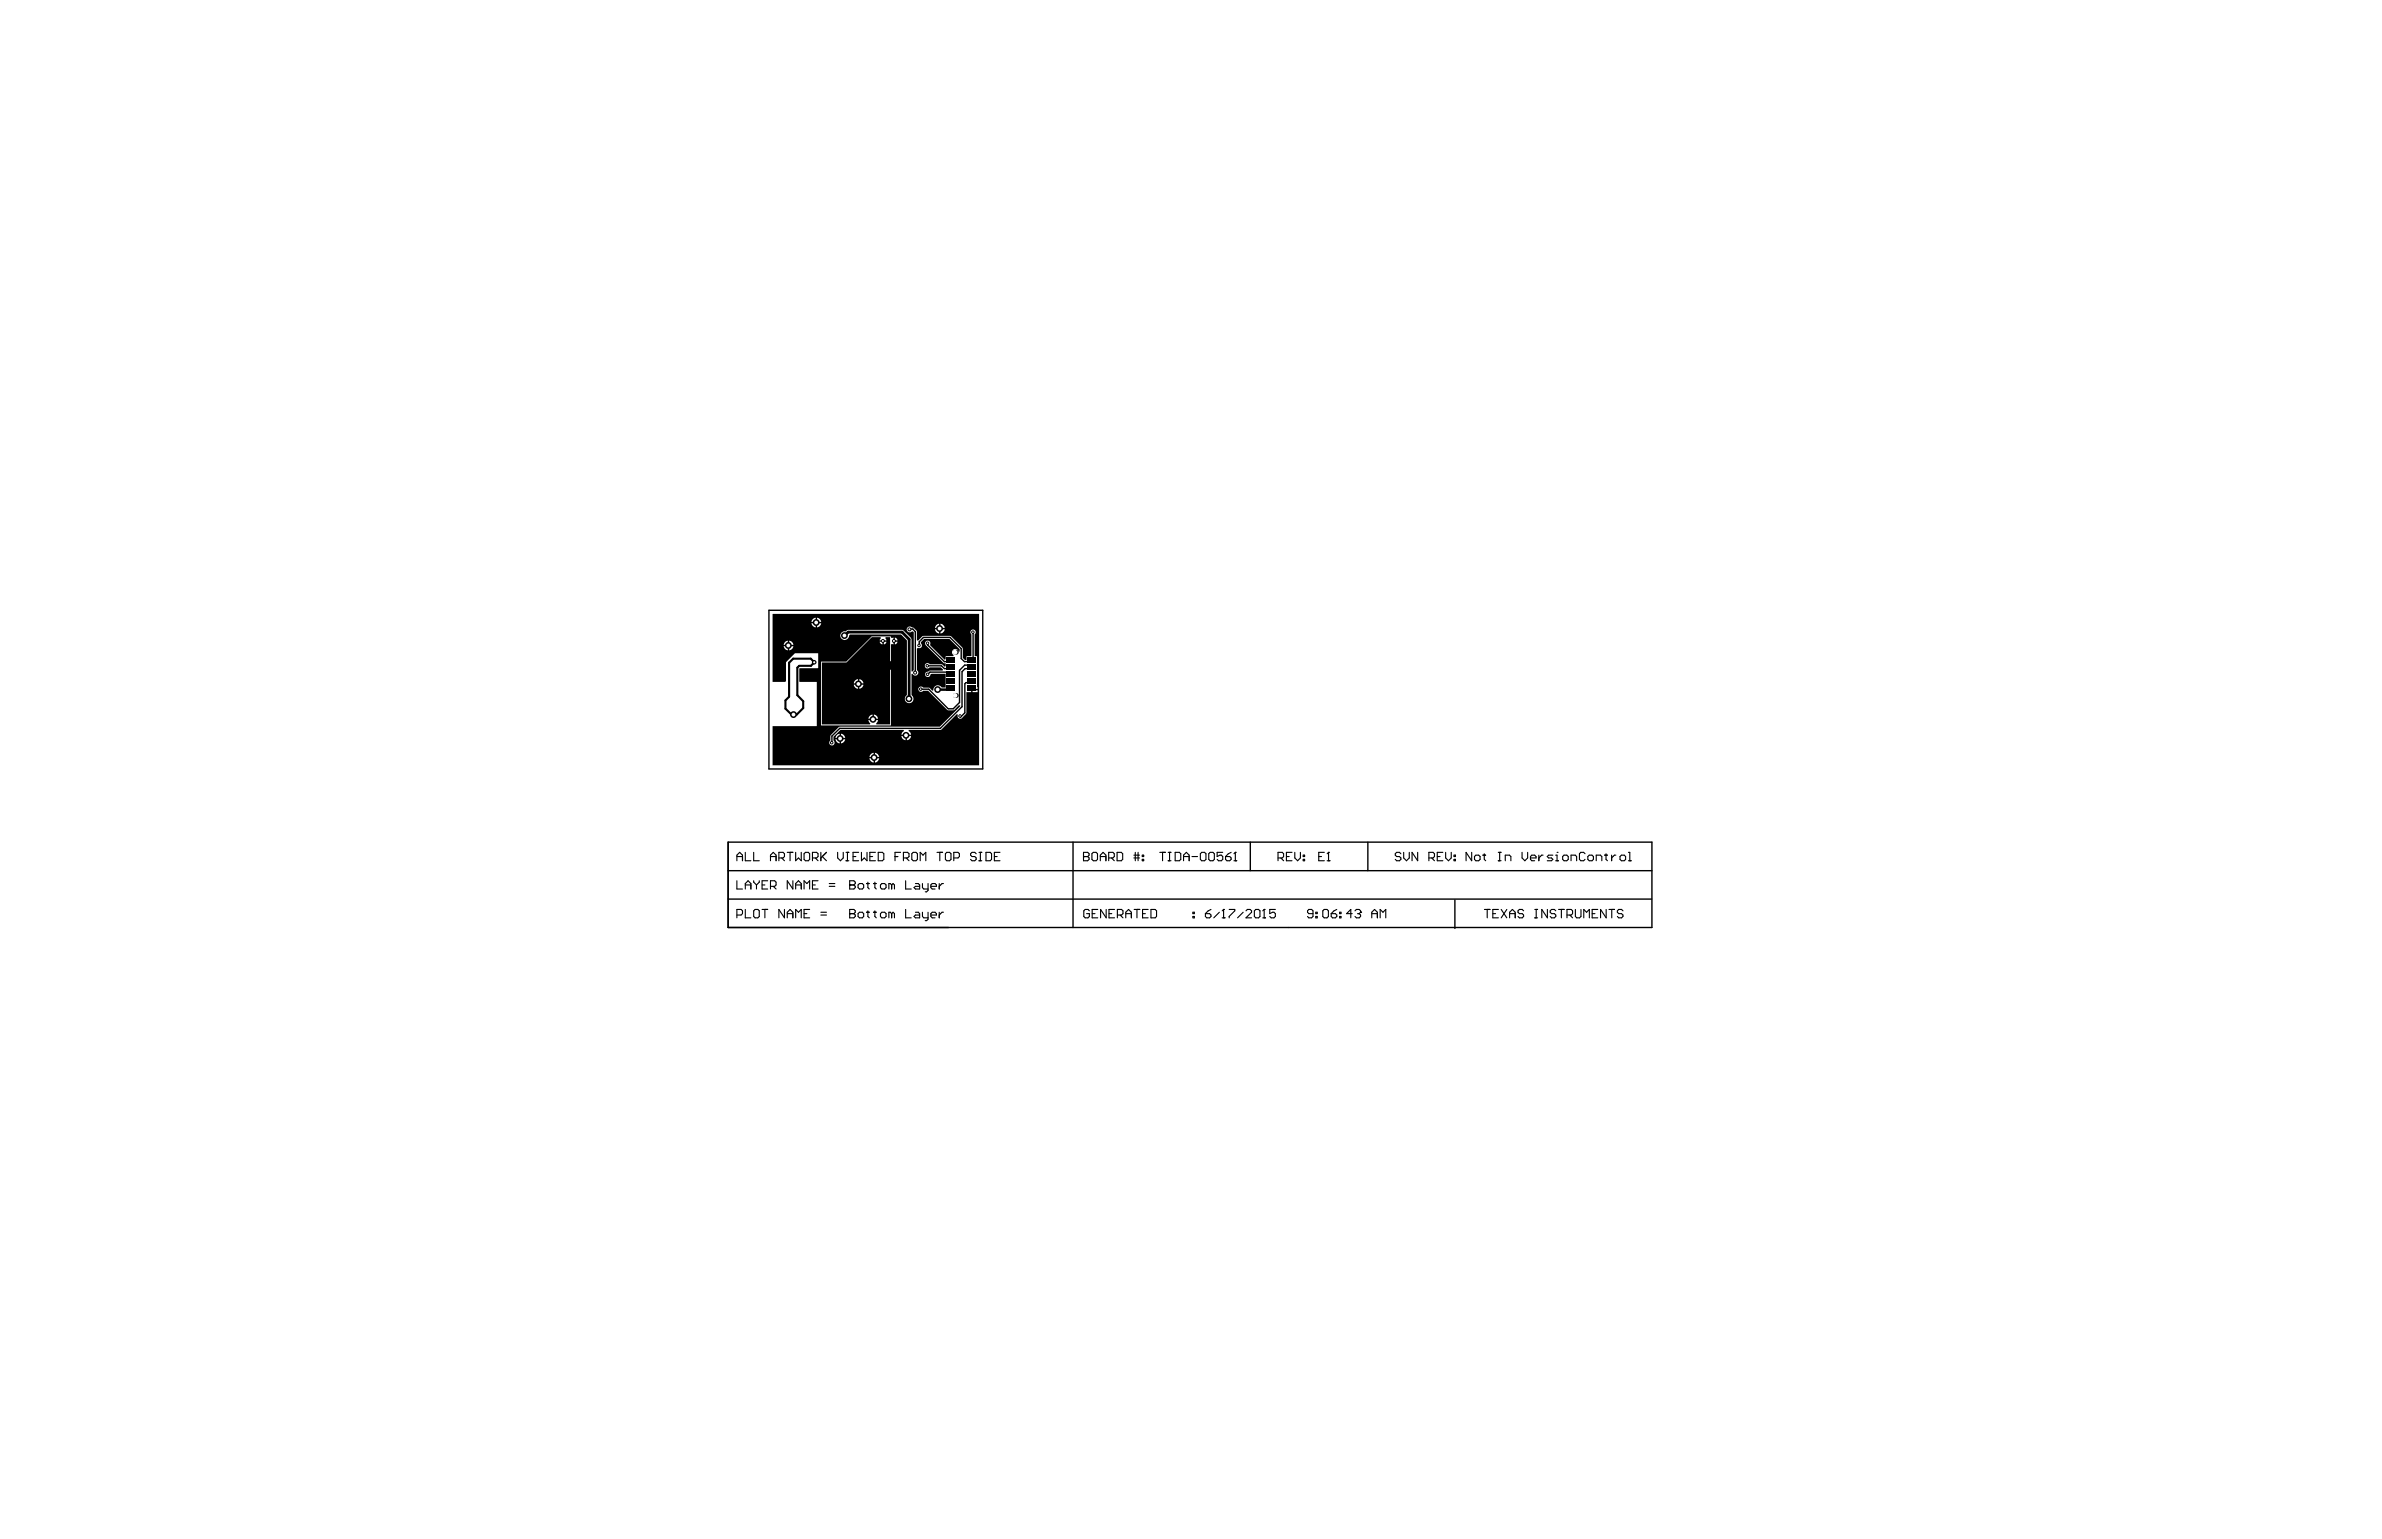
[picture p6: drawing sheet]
<svg xmlns="http://www.w3.org/2000/svg" width="432mm" height="279mm" viewBox="0 0 432 279" stroke-linecap="round" stroke-linejoin="round" font-family="sans-serif">
<g fill="none" stroke="#000" stroke-width=".25">
<path d="M139.4 110.7h38.8v28.7h-38.8zM164.9 114.1h.6l.4 .4v7.5M166.6 117v-.6l.8-.8h4.8l2 2v1.8l.6 .6h1.1M168.2 116.6v.4l3 3h.9M176.4 114.6v4.7M168.1 120.7h2.6l.5 .5h.9M172.1 121.9h-3.5l-.4 .4M175.9 120.6h-1l-1 .9v5.9l-1.1 1.1h-.9l-3.5-3.5h-1.5M176.1 121.2h-1.1l-.6 .6v6.3l-3.9 4h-18.3l-1.4 1.4v1.2M176.2 123.8h-1.1l-.2 .2v5.3l-.8 .7v-.2M132 152.7v15.5h167.5v-15.5h-167.5v15.5M132 157.9h167.5"/>
<path d="M194.5 152.7v15.5M226.7 152.7v5.2M248 152.7v5.2M132 163h167.4M263.7 163.2v5.1"/>
</g>
<g fill="none" stroke="#000" stroke-width=".2">
<path d="M133.6 155.3h1M133.6 156.1v-1l.5-.6 .5 .6v1M133.6 159.7v1.5h1M135.1 154.5v1.6h1M136.6 154.5v1.6h1M136.6 159.7v.3l.5 .5M137.6 159.7v.3l-.5 .5M139.2 159.7h-1.1v1.5h1.1M139.7 155.3h1M139.7 156.1v-1l.5-.6 .5 .6v1M141.2 155.6h.8l.2-.3v-.5l-.2-.3h-.8v1.6M141.7 155.6l.5 .5"/>
<path d="M142.7 154.5h1M143.2 154.5v1.6M143.7 159.7v1.5l-1-1.5v1.5M144.2 154.5v1.6l.5-.5 .5 .5v-1.6M146 154.5h.5l.3 .3v1l-.3 .3h-.5l-.2-.3v-1zM147.3 155.6h.7l.3-.3v-.5l-.3-.3h-.7v1.6M147.8 155.6l.5 .5M148.3 159.7h-1v1.5h1M148.8 154.5v1.6M149.1 155.3l.7 .8M149.8 154.5l-1 1.1M151.8 154.5v1.1l.6 .5 .5-.5v-1.1"/>
<path d="M153.4 156.1h.5M153.4 154.5h.5M153.6 154.5v1.6M154 159.7h.8l.2 .3v.2l-.2 .3 .2 .2v.2l-.2 .3h-.8zM154.6 155.3h.5M155.7 154.5h-1.1v1.6h1.1M156.2 154.5v1.6l.5-.5 .5 .5v-1.6M157.3 160v.9l.3 .3M157.7 155.3h.5M158.6 160v.9l.2 .3M158.7 154.5h-1v1.6h1M159.2 154.5h.8l.2 .3v1l-.2 .3h-.8z"/>
<path d="M162.2 155.3h.6M163.3 154.5h-1.1v1.6M163.8 155.6h.7l.3-.3v-.5l-.3-.3h-.7v1.6M164.2 159.7v1.5h1M164.3 155.6l.5 .5M165.5 154.5h.6l.2 .3v1l-.2 .3h-.6l-.2-.3v-1zM166.8 156.1v-1.6l.5 .6 .5-.6v1.6M169.9 154.5h1M170.4 154.5v1.6M171.6 154.5h.5l.3 .3v1l-.3 .3h-.5l-.2-.3v-1zM172.9 155.6h.8l.2-.3v-.5l-.2-.3h-.8v1.6M177 154.8l-.3-.3h-.5l-.3 .3v.3l.3 .2h.5l.3 .3v.2l-.3 .3h-.5l-.3-.3"/>
<path d="M177.5 156.1h.5M177.5 154.5h.5M177.7 154.5v1.6M178.7 154.5h.8l.2 .3v1l-.2 .3h-.8zM180.3 155.3h.5M181.3 154.5h-1v1.6h1M196.4 155.3h.1M196.4 154.5h.8l.2 .3v.3l-.2 .2 .2 .3v.2l-.2 .3h-.8zM196.4 155.3h.8M198.2 154.5h.5l.3 .3v1l-.3 .3h-.5l-.3-.3v-1zM199.5 155.3h1M199.5 156.1v-1l.5-.6 .5 .6v1"/>
<path d="M201 155.6h.7l.3-.3v-.5l-.3-.3h-.7v1.6M201.5 155.6l.5 .5M202.5 154.5h.8l.2 .3v1l-.2 .3h-.8zM205.5 155.1h1.1M205.5 155.6h1.1M205.8 154.5v1.6M206.3 154.5v1.6M207.1 155.8h.2v.3h-.2zM207.1 155.1h.2v.2h-.2zM210.2 154.5h1.1M210.7 154.5v1.6M211.8 156.1h.5"/>
<path d="M211.8 154.5h.5M212 154.5v1.6M213 154.5h.8l.2 .3v1l-.2 .3h-.8zM214.6 155.3h1M214.6 156.1v-1l.5-.6 .5 .6v1M216.1 155.3h1M217.8 154.5h.6l.2 .3v1l-.2 .3h-.6l-.2-.3v-1zM219.4 154.5h.5l.2 .3v1l-.2 .3h-.5l-.3-.3v-1zM221.7 154.5h-1.1v.8l.5-.2h.3l.3 .2v.5l-.3 .3h-.5l-.3-.3M222.2 155.3h.7l.3 .3v.2l-.3 .3h-.5l-.2-.3zM223.2 154.5l-.5 .3-.5 .5M223.7 156.1h.5"/>
<path d="M223.9 154.5h.1M223.9 154.5v1.6M223.9 154.5l-.2 .3M231.7 155.6h.7l.3-.3v-.5l-.3-.3h-.7v1.6M232.2 155.6l.5 .5M233.2 155.3h.5M234.2 154.5h-1v1.6h1M234.7 154.5v1.1l.5 .5 .5-.5v-1.1M236.2 155.8h.3v.3h-.3zM236.2 155.1h.3v.2h-.3zM239.1 155.3h.5M240.1 154.5h-1v1.6h1"/>
<path d="M240.6 156.1h.5M240.8 154.5h.1M240.8 154.5v1.6M240.8 154.5l-.2 .3M253.9 154.8l-.2-.3h-.5l-.3 .3v.3l.3 .2h.5l.2 .3v.2l-.2 .3h-.5l-.3-.3M254.5 154.5v1.1l.5 .5 .5-.5v-1.1M257 154.5v1.6l-1-1.6v1.6M259 155.6h.8l.2-.3v-.5l-.2-.3h-.8v1.6M259.5 155.6l.5 .5M260.5 155.3h.5M261.6 154.5h-1.1v1.6h1.1M262.1 154.5v1.1l.5 .5 .5-.5v-1.1"/>
<path d="M263.6 155.8h.2v.3h-.2zM263.6 155.1h.2v.2h-.2zM266.8 154.5v1.6l-1-1.6v1.6M267.5 155.1h.5l.3 .2v.5l-.3 .3h-.5l-.2-.3v-.5zM268.8 155.1h.5M269.1 154.8v1l.2 .3M271.6 156.1h.5M271.6 154.5h.5M271.9 154.5v1.6M272.9 156.1v-1h.7l.3 .2v.8M275.9 154.5v1.1l.5 .5 .5-.5v-1.1M277.4 155.6h1.1v-.3l-.3-.2h-.5l-.3 .2v.5l.3 .3h.5"/>
<path d="M279 155.1v1M279.7 155.1h-.2l-.5 .5M281.5 155.1h-.8l-.2 .2 .2 .3h.5l.3 .2-.3 .3h-.7M282 156.1h.5M282 155.1h.3v1M282.3 154.5h.1M283.5 155.1h.5l.3 .2v.5l-.3 .3h-.5l-.2-.3v-.5zM284.8 156.1v-1h.8l.2 .2v.8M287.3 154.8l-.2-.3h-.5l-.3 .3v1l.3 .3h.5l.2-.3M288.1 155.1h.5l.3 .2v.5l-.3 .3h-.5l-.3-.3v-.5zM289.4 156.1v-1h.7l.3 .2v.8M290.9 155.1h.5"/>
<path d="M291.1 154.8v1l.3 .3M292.1 155.1v1M292.9 155.1h-.2l-.6 .5M293.9 155.1h.5l.3 .2v.5l-.3 .3h-.5l-.2-.3v-.5zM295.2 156.1h.5M295.2 154.5h.2v1.6M133.6 165.9h.7l.3-.2v-.5l-.3-.3h-.7v1.5M135.1 161.2v-1l.5-.5 .5 .5v1M135.1 164.9v1.5h1M135.1 160.5h1M136.9 164.9h.5l.2 .3v1l-.2 .2h-.5l-.3-.2v-1zM137.1 160.5v.7"/>
<path d="M138.1 164.9h1.1M138.1 160.5h.6M138.7 164.9v1.5M139.7 160.7h.7l.3-.2v-.5l-.3-.3h-.7v1.5M140.2 160.7l.5 .5M142.2 164.9v1.5l-1-1.5v1.5M142.7 166.4v-1l.5-.5 .5 .5v1M142.7 165.7h1M144.2 161.2v-1l.5-.5 .5 .5v1M144.2 166.4v-1.5l.5 .5 .5-.5v1.5M144.2 160.5h1M145.8 165.7h.5"/>
<path d="M145.8 161.2v-1.5l.5 .5 .5-.5v1.5M146.8 164.9h-1v1.5h1M147.3 160.5h.5M148.8 165.9h1M148.8 165.4h1M150.3 160.7h1M150.3 160.2h1M154 165.7h.1M154 160.5h.1M154 164.9h.8l.2 .3v.2l-.2 .3 .2 .2v.3l-.2 .2h-.8zM154 165.7h.8M154 160.5h.8"/>
<path d="M155.8 165.4h.5l.3 .3v.5l-.3 .2h-.5l-.3-.2v-.5zM155.8 160.2h.5l.3 .3v.4l-.3 .3h-.5l-.3-.3v-.4zM157.1 165.4h.5M157.1 160.2h.5M157.3 165.2v1l.3 .2M158.3 165.4h.5M158.3 160.2h.5M158.6 165.2v1l.2 .2M159.9 165.4h.5l.2 .3v.5l-.2 .2h-.5l-.3-.2v-.5zM159.9 160.2h.5l.2 .3v.4l-.2 .3h-.5l-.3-.3v-.4zM161.6 165.7l-.2-.3h-.3v1M161.6 160.5l-.2-.3h-.3v1"/>
<path d="M161.6 160.5v.7M161.6 165.7v.7M161.6 165.7l.3-.3 .2 .3v.7M161.6 160.5l.3-.3 .2 .3v.7M164.2 164.9v1.5h1M165.9 165.4h.6l.2 .3v.7h-.8l-.2-.2 .2-.3h.8M165.9 160.2h.6l.2 .3v.7h-.8l-.2-.3 .2-.2h.8M167.2 165.4v.8l.3 .2h.7M167.2 160.2v.7l.3 .3h.7M168.2 160.2v1.2l-.2 .3h-.3M168.2 165.4v1.3l-.2 .2h-.3M168.7 165.9h1.1v-.2l-.3-.3h-.5l-.3 .3v.5l.3 .2h.5"/>
<path d="M168.7 160.7h1.1v-.2l-.3-.3h-.5l-.3 .3v.4l.3 .3h.5M170.3 160.2v1M170.3 165.4v1M171 165.4h-.2l-.5 .5M171 160.2h-.2l-.5 .5M197.5 165.2l-.3-.3h-.5l-.2 .3v1l.2 .2h.5l.3-.2v-.5h-.5M198 165.7h.5M199 164.9h-1v1.5h1M200.5 164.9v1.5l-1-1.5v1.5M201 165.7h.5M202 164.9h-1v1.5h1M202.6 165.9h.7l.3-.2v-.5l-.3-.3h-.7v1.5"/>
<path d="M203.1 165.9l.5 .5M204.1 165.7h1M204.1 166.4v-1l.5-.5 .5 .5v1M205.6 164.9h1M206.1 164.9v1.5M207.1 165.7h.5M208.1 164.9h-1v1.5h1M208.6 164.9h.8l.3 .3v1l-.3 .2h-.8zM216.3 166.2h.2v.2h-.2zM216.3 165.4h.2v.3h-.2zM218.5 165.7h.8l.2 .2v.3l-.2 .2h-.5l-.3-.2zM219.5 164.9l-.5 .3-.5 .5"/>
<path d="M221 165.4l-1 1M221.6 166.4h.5M221.8 164.9h.1M221.8 164.9v1.5M221.8 164.9l-.2 .3M222.8 164.9h1v.3l-1 1v.2M225.4 165.4l-1.1 1M225.9 165.2l.2-.3h.5l.3 .3v.2l-1 1h1M227.6 164.9h.5l.3 .3v1l-.3 .2h-.5l-.2-.2v-1zM228.9 166.4h.5M229.2 164.9h.1M229.2 164.9v1.5"/>
<path d="M229.2 164.9l-.3 .3M231.2 164.9h-1v.8l.5-.3h.2l.3 .3v.5l-.3 .2h-.5l-.2-.2M238 165.7h-.7l-.3-.3v-.2l.3-.3h.5l.2 .3v1l-.2 .2h-.5l-.3-.2M238.5 166.2h.3v.2h-.3zM238.5 165.4h.3v.3h-.3zM240 164.9h.6l.2 .3v1l-.2 .2h-.6l-.2-.2v-1zM241.3 165.7h.8l.2 .2v.3l-.2 .2h-.5l-.3-.2zM242.3 164.9l-.5 .3-.5 .5M242.8 166.2h.3v.2h-.3zM242.8 165.4h.3v.3h-.3zM245.1 165.7h-1l.8-.8v1.5M245.6 165.2l.3-.3h.5l.2 .3v.2"/>
<path d="M246.1 165.7h.3M246.4 165.7l.2 .2v.3l-.2 .2h-.5l-.3-.2M246.6 165.4h.1M246.6 165.4l-.2 .3M248.7 165.7h1M248.7 166.4v-1l.5-.5 .5 .5v1M250.2 166.4v-1.5l.5 .5 .5-.5v1.5M269.1 164.9h1M269.6 164.9v1.5M270.6 165.7h.5M271.6 164.9h-1v1.5h1M272.1 164.9l1 1.5"/>
<path d="M273.1 164.9l-1 1.5M273.7 165.7h1M273.7 166.4v-1l.5-.5 .5 .5v1M276.2 165.2l-.3-.3h-.5l-.2 .3v.2l.2 .3h.5l.3 .2v.3l-.3 .2h-.5l-.2-.2M278.2 164.9h.5M278.2 166.4h.5M278.5 164.9v1.5M280.5 164.9v1.5l-1-1.5v1.5M282 165.2l-.2-.3h-.5l-.3 .3v.2l.3 .3h.5l.2 .2v.3l-.2 .2h-.5l-.3-.2M282.5 164.9h1M283 164.9v1.5M284.1 165.9h.7l.3-.2v-.5l-.3-.3h-.7v1.5"/>
<path d="M284.6 165.9l.5 .5M285.6 164.9v1.3l.2 .2h.5l.3-.2v-1.3M287.1 166.4v-1.5l.5 .5 .5-.5v1.5M288.6 165.7h.5M289.6 164.9h-1v1.5h1M291.2 164.9v1.5l-1.1-1.5v1.5M291.7 164.9h1M292.2 164.9v1.5M294.2 165.2l-.3-.3h-.5l-.2 .3v.2l.2 .3h.5l.3 .2v.3l-.3 .2h-.5l-.2-.2"/>
</g>
<g fill="#000">
<path d="M140 111.3h37.5v27.5h-37.5v-7.1l8.1-.1v-8h-3.2v-2.4l3.4-.1v-2.7h-4.2l-1.6 1.7v3.4l-.2 .1h-2.3zM148.1 112v.8h.8l-.3-.5zM147.4 112.3l-.3 .5h.8v-.8zM148.1 113v.7h.1l.4-.2 .3-.5zM147.1 113l.3 .5 .5 .2v-.7zM170.5 113.1v.7h.8l-.3-.5zM169.7 113.3l-.2 .5h.7v-.7zM170.5 114.1v.8l.5-.3 .3-.4v-.1zM169.5 114.1l.2 .5 .5 .3v-.8zM162.2 115.6v.5h.5l-.2-.3zM162.2 116.4v.4l.3-.1 .2-.3zM148.8 120v11.5h12.7v-10.1h-.1v10h-2.5l-.1-.2 .4-.6h-1.8l.4 .6-.1 .2h-8.7v-11.3h4.5l4.5-4.6h1.6l.1 .2-.2 .4h1.2l-.2-.4v-.2h.9v4.4h.1v-3.1h.5v-1.2h-.4l-.1-.2h-3.5l-4.6 4.6zM160.2 116.4v.4l.3-.1 .2-.3zM159.5 116.4l.1 .3 .4 .1v-.4zM143.1 116.2v.7h.7l-.2-.5zM142.3 116.4l-.2 .5h.7v-.7zM143.1 117.2v.7l.5-.2 .2-.5zM142.1 117.2l.2 .5 .5 .2v-.7zM152.6 114.7a.8 .8 0 0 0 .2 1.3 .8 .8 0 0 0 1.1-.8l.2-.2h9.2l1.1 1.1v9.9a.8 .8 0 0 0-.2 1.2 .8 .8 0 0 0 1.2 0 .8 .8 0 0 0-.2-1.2v-3.8h.2a.54 .54 0 0 0 .9 .2 .54 .54 0 0 0-.1-.9v-3.9l.2-.1a.49 .49 0 0 0 .7-.2 .49 .49 0 0 0-.2-.6v-.2l.6-.6h4.6l1.9 1.8v.4l-.2 .1a.6 .6 0 0 0-1-.4 .6 .6 0 0 0 .1 1l-.1 .2h-1.4v.5l-.2 .1-2.6-2.7a.51 .51 0 0 0-.2-.7 .51 .51 0 0 0-.7 .3 .51 .51 0 0 0 .3 .6l3.1 3.1 .3 .1v.5l-.2 .1-.4-.5h-2.3a.48 .48 0 0 0-.7 0 .48 .48 0 0 0 0 .7 .48 .48 0 0 0 .7-.1h2l.4 .4v.2h-2.3l-.3 .2a.5 .5 0 0 0-.6 .4 .5 .5 0 0 0 .5 .6 .5 .5 0 0 0 .5-.5l.2-.1h2.5v2.5h-.7a.79 .79 0 0 0-.9-.4 .79 .79 0 0 0-.6 .8l-.2 .1-.6-.5h-1.1a.49 .49 0 0 0-.7-.1 .49 .49 0 0 0 0 .7 .49 .49 0 0 0 .7-.1h.9l3.6 3.6h1.1l.9-.9h.3v.2l-3.7 3.7h-18.2l-1.6 1.5-.1 1a.49 .49 0 0 0-.1 .7 .49 .49 0 0 0 .8 0 .49 .49 0 0 0-.1-.7v-.7l1.3-1.3h11.4l.1 .2-.4 .4-.1 .3h1.8l-.1-.3-.4-.4v-.2h5.9l2.9-2.8 .1 .1a.52 .52 0 0 0 .2 .6 .52 .52 0 0 0 .7-.1l.7-.8v-3.8h.8v-.5l.2-.1h1v-.3h-.1v-5.6h-.4v-4a.49 .49 0 0 0 .1-.7 .49 .49 0 0 0-.8 0 .49 .49 0 0 0 .1 .7v4h-.9v.7h-.3l-.4-.4v-1.8l-2.2-2.2h-4.9l-1 .9-.2-.1v-1.7l-.6-.6h-.3a.54 .54 0 0 0-.8-.1 .54 .54 0 0 0 0 .8 .54 .54 0 0 0 .8 0h.2l.1 .1v6.9l-.2 .3-.2-.1v-5.8l-.1-.3-1.4-1.4h-10.1a.54 .54 0 0 1-.7 .3zM155.8 123.1v.8h.7l-.2-.5zM155 123.4l-.2 .5h.7v-.8zM155.8 124.2v.7h.1l.4-.2 .2-.5zM154.8 124.2l.2 .5 .5 .2v-.7zM176.3 125.2v.3h.9v-.3zM158.4 129.6v.7h.8l-.3-.5zM157.7 129.8l-.3 .5h.8v-.7zM152.5 133v.8h.7l-.2-.5zM151.7 133.3l-.3 .5h.8v-.8zM164.4 133.5v.7l.5-.2 .3-.5zM163.4 133.5l.2 .5 .5 .2v-.7zM152.5 134v.8l.5-.2 .2-.6zM151.4 134l.3 .6 .5 .2v-.8zM158.6 136.5v.7h.8l-.3-.5zM157.9 136.7l-.3 .5h.8v-.7zM158.6 137.5v.8h.1l.4-.3 .3-.5zM157.6 137.5l.3 .5 .5 .3v-.8z"/>
<circle cx="148" cy="112.9" r=".62"/>
<circle cx="170" cy="125" r=".23"/>
</g>
<path d="M143.8 119.4h3.2l.6 .7-.6 .6h-2.1l-.4 .4v5l1.1 1v1.3l-1.2 1.2h-.9l-1.1-1.1v-1.5l.6-.7v-6.1z" fill="none" stroke="#000" stroke-width=".38"/>
<path d="M153.1 115.2l.6-.6h9.8l1.3 1.3v10.8h.3" fill="none" stroke="#000" stroke-width=".51"/>
<path d="M170 125h2.1" fill="none" stroke="#000" stroke-width=".46"/>
<circle cx="148" cy="112.9" r=".34" fill="#fff"/>
<circle cx="147.6" cy="120.1" r=".42" fill="#000"/>
<circle cx="147.6" cy="120.1" r=".19" fill="#fff"/>
<circle cx="143.8" cy="129.6" r=".62" fill="#000"/>
<circle cx="143.8" cy="129.6" r=".34" fill="#fff"/>
<circle cx="170.3" cy="114" r=".62" fill="#000"/>
<circle cx="170.3" cy="114" r=".34" fill="#fff"/>
<circle cx="165.9" cy="122" r=".37" fill="#000"/>
<circle cx="165.9" cy="122" r=".18" fill="#fff"/>
<circle cx="152.3" cy="133.9" r=".62" fill="#000"/>
<circle cx="152.3" cy="133.9" r=".34" fill="#fff"/>
<circle cx="155.6" cy="124" r=".62" fill="#000"/>
<circle cx="155.6" cy="124" r=".34" fill="#fff"/>
<circle cx="170" cy="125" r=".62" fill="#000"/>
<circle cx="170" cy="125" r=".34" fill="#fff"/>
<circle cx="168.1" cy="122.3" r=".32" fill="#000"/>
<circle cx="168.1" cy="122.3" r=".14" fill="#fff"/>
<circle cx="168.1" cy="116.6" r=".32" fill="#000"/>
<circle cx="168.1" cy="116.6" r=".14" fill="#fff"/>
<circle cx="166.6" cy="117" r=".32" fill="#000"/>
<circle cx="166.6" cy="117" r=".14" fill="#fff"/>
<circle cx="168.1" cy="120.7" r=".32" fill="#000"/>
<circle cx="168.1" cy="120.7" r=".14" fill="#fff"/>
<circle cx="150.8" cy="134.7" r=".32" fill="#000"/>
<circle cx="150.8" cy="134.7" r=".14" fill="#fff"/>
<circle cx="153.1" cy="115.2" r=".62" fill="#000"/>
<circle cx="153.1" cy="115.2" r=".34" fill="#fff"/>
<circle cx="142.9" cy="117" r=".62" fill="#000"/>
<circle cx="142.9" cy="117" r=".34" fill="#fff"/>
<circle cx="164.9" cy="114.1" r=".37" fill="#000"/>
<circle cx="164.9" cy="114.1" r=".18" fill="#fff"/>
<circle cx="160.1" cy="116.2" r=".37" fill="#000"/>
<circle cx="160" cy="116.2" r=".18" fill="#fff"/>
<circle cx="162.1" cy="116.2" r=".37" fill="#000"/>
<circle cx="162" cy="116.2" r=".18" fill="#fff"/>
<circle cx="174" cy="129.8" r=".32" fill="#000"/>
<circle cx="174" cy="129.8" r=".14" fill="#fff"/>
<circle cx="158.2" cy="130.4" r=".62" fill="#000"/>
<circle cx="158.3" cy="130.4" r=".34" fill="#fff"/>
<circle cx="164.2" cy="133.3" r=".62" fill="#000"/>
<circle cx="164.2" cy="133.3" r=".34" fill="#fff"/>
<circle cx="176.4" cy="114.6" r=".32" fill="#000"/>
<circle cx="176.4" cy="114.6" r=".14" fill="#fff"/>
<circle cx="164.8" cy="126.7" r=".62" fill="#000"/>
<circle cx="164.8" cy="126.7" r=".34" fill="#fff"/>
<circle cx="166.9" cy="125" r=".32" fill="#000"/>
<circle cx="166.9" cy="125" r=".14" fill="#fff"/>
<circle cx="158.5" cy="137.4" r=".62" fill="#000"/>
<circle cx="158.5" cy="137.4" r=".34" fill="#fff"/>
<circle cx="173.2" cy="126.1" r=".44" fill="#000"/>
<circle cx="173.1" cy="126.1" r=".43" fill="#fff"/>
<circle cx="173.2" cy="118.3" r=".44" fill="#000"/>
<circle cx="173.1" cy="118.3" r=".43" fill="#fff"/>
<g fill="#000">
<path d="M171.6 119.8h1.6v.4h-1.6z" fill-rule="evenodd"/>
<path d="M171.6 119.1h1.6v.4h-1.6z" fill-rule="evenodd"/>
<path d="M175.4 119.8h1.6v.4h-1.6z" fill-rule="evenodd"/>
<path d="M175.4 119.1h1.6v.4h-1.6z" fill-rule="evenodd"/>
<path d="M171.6 124.8h1.6v.4h-1.6z" fill-rule="evenodd"/>
<path d="M171.6 124.2h1.6v.4h-1.6z" fill-rule="evenodd"/>
<path d="M171.6 122.9h1.6v.4h-1.6z" fill-rule="evenodd"/>
<path d="M171.6 122.3h1.6v.4h-1.6z" fill-rule="evenodd"/>
<path d="M171.6 121.7h1.6v.4h-1.6z" fill-rule="evenodd"/>
<path d="M171.6 121h1.6v.4h-1.6z" fill-rule="evenodd"/>
<path d="M171.6 120.4h1.6v.4h-1.6z" fill-rule="evenodd"/>
<path d="M171.6 123.6h1.6v.4h-1.6z" fill-rule="evenodd"/>
<path d="M175.4 124.2h1.6v.4h-1.6z" fill-rule="evenodd"/>
<path d="M175.4 124.8h1.6v.4h-1.6z" fill-rule="evenodd"/>
<path d="M175.4 121.7h1.6v.4h-1.6z" fill-rule="evenodd"/>
<path d="M175.4 122.3h1.6v.4h-1.6z" fill-rule="evenodd"/>
<path d="M175.4 122.9h1.6v.4h-1.6z" fill-rule="evenodd"/>
<path d="M175.4 120.4h1.6v.4h-1.6z" fill-rule="evenodd"/>
<path d="M175.4 121h1.6v.4h-1.6z" fill-rule="evenodd"/>
<path d="M175.4 123.6h1.6v.4h-1.6z" fill-rule="evenodd"/>
</g>
</svg>
